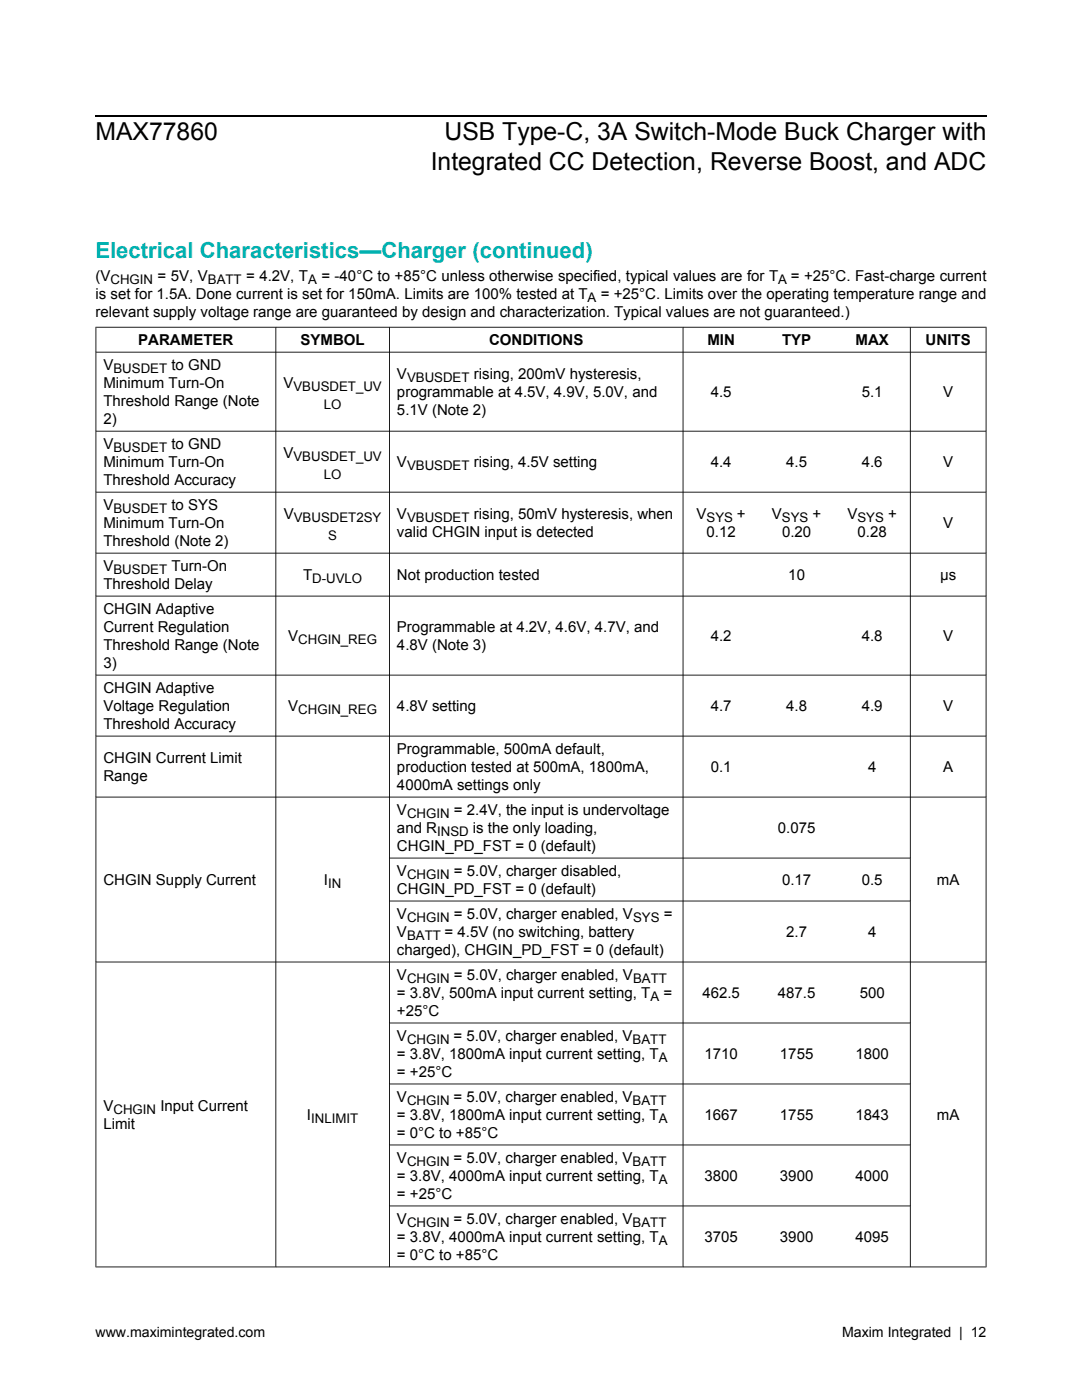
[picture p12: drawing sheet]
<svg xmlns="http://www.w3.org/2000/svg" width="216mm" height="279mm" viewBox="0 0 216 279" stroke-linecap="round" stroke-linejoin="round" font-family="sans-serif">
<defs><g id="words">
<g font-size="4.9">
<text x="19" y="27.9">MAX77860</text>
<text x="88.7" y="27.9">USB Type-C, 3A Switch-Mode Buck Charger with</text>
<text x="85.9" y="33.9">Integrated CC Detection, Reverse Boost, and ADC</text>
</g>
<text font-size="4.4" fill="#00b1b0" x="19" y="51.4">Electrical Characteristics—Charger (continued)</text>
<g font-size="3">
<text x="19" y="56.1">(V</text>
<text x="19" y="59.7">is set for 1.5A. Done current is set for 150mA. Limits are 100% tested at T</text>
<text x="19" y="63.3">relevant supply voltage range are guaranteed by design and characterization. Typical values are not guaranteed.)</text>
<text x="27.6" y="68.8">PARAMETER</text>
<text x="60" y="68.8">SYMBOL</text>
<text x="97.6" y="68.8">CONDITIONS</text>
<text x="141.1" y="68.8">MIN</text>
<text x="156.1" y="68.8">TYP</text>
<text x="170.7" y="68.8">MAX</text>
<text x="184.7" y="68.8">UNITS</text>
<text x="20.6" y="73.8">V</text>
<text x="20.6" y="77.4">Minimum Turn-On</text>
<text x="56.6" y="77.4">V</text>
<text x="79.2" y="75.6">V</text>
<text x="20.6" y="81">Threshold Range (Note</text>
<text x="79.2" y="79.2">programmable at 4.5V, 4.9V, 5.0V, and</text>
<text x="79.2" y="82.8">5.1V (Note 2)</text>
<text x="141.8" y="79.2">4.5</text>
<text x="172" y="79.2">5.1</text>
<text x="188.2" y="79.2">V</text>
<text x="20.6" y="84.6">2)</text>
<text x="20.6" y="89.6">V</text>
<text x="20.6" y="93.2">Minimum Turn-On</text>
<text x="56.6" y="91.4">V</text>
<text x="79.2" y="93.2">V</text>
<text x="141.8" y="93.2">4.4</text>
<text x="156.9" y="93.2">4.5</text>
<text x="172" y="93.2">4.6</text>
<text x="188.2" y="93.2">V</text>
<text x="20.6" y="96.8">Threshold Accuracy</text>
<text x="20.6" y="101.7">V</text>
<text x="20.6" y="105.3">Minimum Turn-On</text>
<text x="56.6" y="103.5">V</text>
<text x="79.2" y="103.5">V</text>
<text x="79.2" y="107.1">valid CHGIN input is detected</text>
<text x="139" y="103.5">V</text>
<text x="141" y="107.1">0.12</text>
<text x="154" y="103.5">V</text>
<text x="156.1" y="107.1">0.20</text>
<text x="169.1" y="103.5">V</text>
<text x="171.1" y="107.1">0.28</text>
<text x="188.2" y="105.3">V</text>
<text x="20.6" y="108.9">Threshold (Note 2)</text>
<text x="20.6" y="113.9">V</text>
<text x="20.6" y="117.5">Threshold Delay</text>
<text x="60.5" y="115.7">T</text>
<text x="79.2" y="115.7">Not production tested</text>
<text x="157.3" y="115.7">10</text>
<text x="187.6" y="115.7">μs</text>
<text x="20.6" y="122.5">CHGIN Adaptive</text>
<text x="20.6" y="126.1">Current Regulation</text>
<text x="20.6" y="129.7">Threshold Range (Note</text>
<text x="57.5" y="127.9">V</text>
<text x="79.2" y="126.1">Programmable at 4.2V, 4.6V, 4.7V, and</text>
<text x="79.2" y="129.7">4.8V (Note 3)</text>
<text x="141.8" y="127.9">4.2</text>
<text x="172" y="127.9">4.8</text>
<text x="188.2" y="127.9">V</text>
<text x="20.6" y="133.3">3)</text>
<text x="20.6" y="138.3">CHGIN Adaptive</text>
<text x="20.6" y="141.9">Voltage Regulation</text>
<text x="57.5" y="141.9">V</text>
<text x="79.2" y="141.9">4.8V setting</text>
<text x="141.8" y="141.9">4.7</text>
<text x="156.9" y="141.9">4.8</text>
<text x="172" y="141.9">4.9</text>
<text x="188.2" y="141.9">V</text>
<text x="20.6" y="145.5">Threshold Accuracy</text>
<text x="20.6" y="152.2">CHGIN Current Limit</text>
<text x="20.6" y="155.8">Range</text>
<text x="79.2" y="150.4">Programmable, 500mA default,</text>
<text x="79.2" y="154">production tested at 500mA, 1800mA,</text>
<text x="141.8" y="154">0.1</text>
<text x="173.2" y="154">4</text>
<text x="188.2" y="154">A</text>
<text x="79.2" y="157.6">4000mA settings only</text>
<text x="79.2" y="162.6">V</text>
<text x="79.2" y="166.2">and R</text>
<text x="155.2" y="166.2">0.075</text>
<text x="79.2" y="169.8">CHGIN_PD_FST = 0 (default)</text>
<text x="20.6" y="176.6">CHGIN Supply Current</text>
<text x="64.6" y="176.6">I</text>
<text x="79.2" y="174.8">V</text>
<text x="79.2" y="178.4">CHGIN_PD_FST = 0 (default)</text>
<text x="156.1" y="176.6">0.17</text>
<text x="172" y="176.6">0.5</text>
<text x="187" y="176.6">mA</text>
<text x="79.2" y="183.3">V</text>
<text x="79.2" y="186.9">V</text>
<text x="79.2" y="190.5">charged), CHGIN_PD_FST = 0 (default)</text>
<text x="156.9" y="186.9">2.7</text>
<text x="173.2" y="186.9">4</text>
<text x="79.2" y="195.5">V</text>
<text x="79.2" y="199.1">= 3.8V, 500mA input current setting, T</text>
<text x="79.2" y="202.7">+25°C</text>
<text x="140.1" y="199.1">462.5</text>
<text x="155.2" y="199.1">487.5</text>
<text x="171.5" y="199.1">500</text>
<text x="79.2" y="207.7">V</text>
<text x="79.2" y="211.3">= 3.8V, 1800mA input current setting, T</text>
<text x="79.2" y="214.9">= +25°C</text>
<text x="140.6" y="211.3">1710</text>
<text x="155.6" y="211.3">1755</text>
<text x="170.7" y="211.3">1800</text>
<text x="20.6" y="221.7">V</text>
<text x="79.2" y="219.9">V</text>
<text x="20.6" y="225.3">Limit</text>
<text x="61.3" y="223.5">I</text>
<text x="79.2" y="223.5">= 3.8V, 1800mA input current setting, T</text>
<text x="79.2" y="227.1">= 0°C to +85°C</text>
<text x="140.6" y="223.5">1667</text>
<text x="155.6" y="223.5">1755</text>
<text x="170.7" y="223.5">1843</text>
<text x="187" y="223.5">mA</text>
<text x="79.2" y="232">V</text>
<text x="79.2" y="235.6">= 3.8V, 4000mA input current setting, T</text>
<text x="79.2" y="239.2">= +25°C</text>
<text x="140.6" y="235.6">3800</text>
<text x="155.6" y="235.6">3900</text>
<text x="170.7" y="235.6">4000</text>
<text x="79.2" y="244.2">V</text>
<text x="79.2" y="247.8">= 3.8V, 4000mA input current setting, T</text>
<text x="79.2" y="251.4">= 0°C to +85°C</text>
<text x="140.6" y="247.8">3705</text>
<text x="155.6" y="247.8">3900</text>
<text x="170.7" y="247.8">4095</text>
</g>
<g font-size="2.8">
<text x="19" y="266.8">www.maximintegrated.com</text>
<text x="168" y="266.8">Maxim Integrated | 12</text>
</g>
<g font-size="2.6">
<text x="22" y="56.7">CHGIN = 5V, VBATT = 4.2V, TA = -40°C to +85°C unless otherwise specified, typical values are for TA = +25°C. Fast-charge current</text>
<text x="117.3" y="60.3">A = +25°C. Limits over the operating temperature range and</text>
<text x="22.6" y="74.5">BUSDET to GND</text>
<text x="81.2" y="76.3">VBUSDET rising, 200mV hysteresis,</text>
<text x="58.6" y="78.1">VBUSDET_UV</text>
<text x="64.6" y="81.7">LO</text>
<text x="22.6" y="90.2">BUSDET to GND</text>
<text x="58.6" y="92">VBUSDET_UV</text>
<text x="64.6" y="95.6">LO</text>
<text x="81.2" y="93.8">VBUSDET rising, 4.5V setting</text>
<text x="22.6" y="102.4">BUSDET to SYS</text>
<text x="58.6" y="104.2">VBUSDET2SY</text>
<text x="65.5" y="107.8">S</text>
<text x="81.2" y="104.2">VBUSDET rising, 50mV hysteresis, when</text>
<text x="141" y="104.2">SYS +</text>
<text x="156" y="104.2">SYS +</text>
<text x="171.1" y="104.2">SYS +</text>
<text x="22.6" y="114.6">BUSDET Turn-On</text>
<text x="62.3" y="116.4">D-UVLO</text>
<text x="59.5" y="128.6">CHGIN_REG</text>
<text x="59.5" y="142.5">CHGIN_REG</text>
<text x="81.2" y="163.3">CHGIN = 2.4V, the input is undervoltage</text>
<text x="87.2" y="166.9">INSD is the only loading,</text>
<text x="65.5" y="177.2">IN</text>
<text x="81.2" y="175.4">CHGIN = 5.0V, charger disabled,</text>
<text x="81.2" y="184">CHGIN = 5.0V, charger enabled, VSYS =</text>
<text x="81.2" y="187.6">BATT = 4.5V (no switching, battery</text>
<text x="81.2" y="196.2">CHGIN = 5.0V, charger enabled, VBATT</text>
<text x="129.8" y="199.8">A =</text>
<text x="81.2" y="208.3">CHGIN = 5.0V, charger enabled, VBATT</text>
<text x="131.5" y="211.9">A</text>
<text x="81.2" y="220.5">CHGIN = 5.0V, charger enabled, VBATT</text>
<text x="22.6" y="222.3">CHGIN Input Current</text>
<text x="62.1" y="224.1">INLIMIT</text>
<text x="131.5" y="224.1">A</text>
<text x="81.2" y="232.7">CHGIN = 5.0V, charger enabled, VBATT</text>
<text x="131.5" y="236.3">A</text>
<text x="81.2" y="244.9">CHGIN = 5.0V, charger enabled, VBATT</text>
<text x="131.5" y="248.5">A</text>
</g>
</g></defs>
<g fill="none" stroke="#000" stroke-width=".2">
<path d="M19 70.3h177.8M19 65.3h177.8M19.1 65.2v187.7M55 65.2v187.7M77.7 65.2v187.7M136.3 65.2v187.7M181.6 65.2v187.7M196.8 65.2v187.7M19 86.1h177.8M19 98.2h177.8M19 110.4h177.8M19 119h177.8"/>
<path d="M19 134.7h177.8M19 146.9h177.8M19 159.1h177.8M77.6 171.2h104.1M77.6 179.8h104.1M19 192h177.8M77.6 204.2h104.1M77.6 216.3h104.1M77.6 228.5h104.1M19 252.8h177.8M77.6 240.7h104.1"/>
</g>
<path d="M19 23.1h177.8" fill="none" stroke="#000" stroke-width=".26"/>
<use href="#words"/>
</svg>
